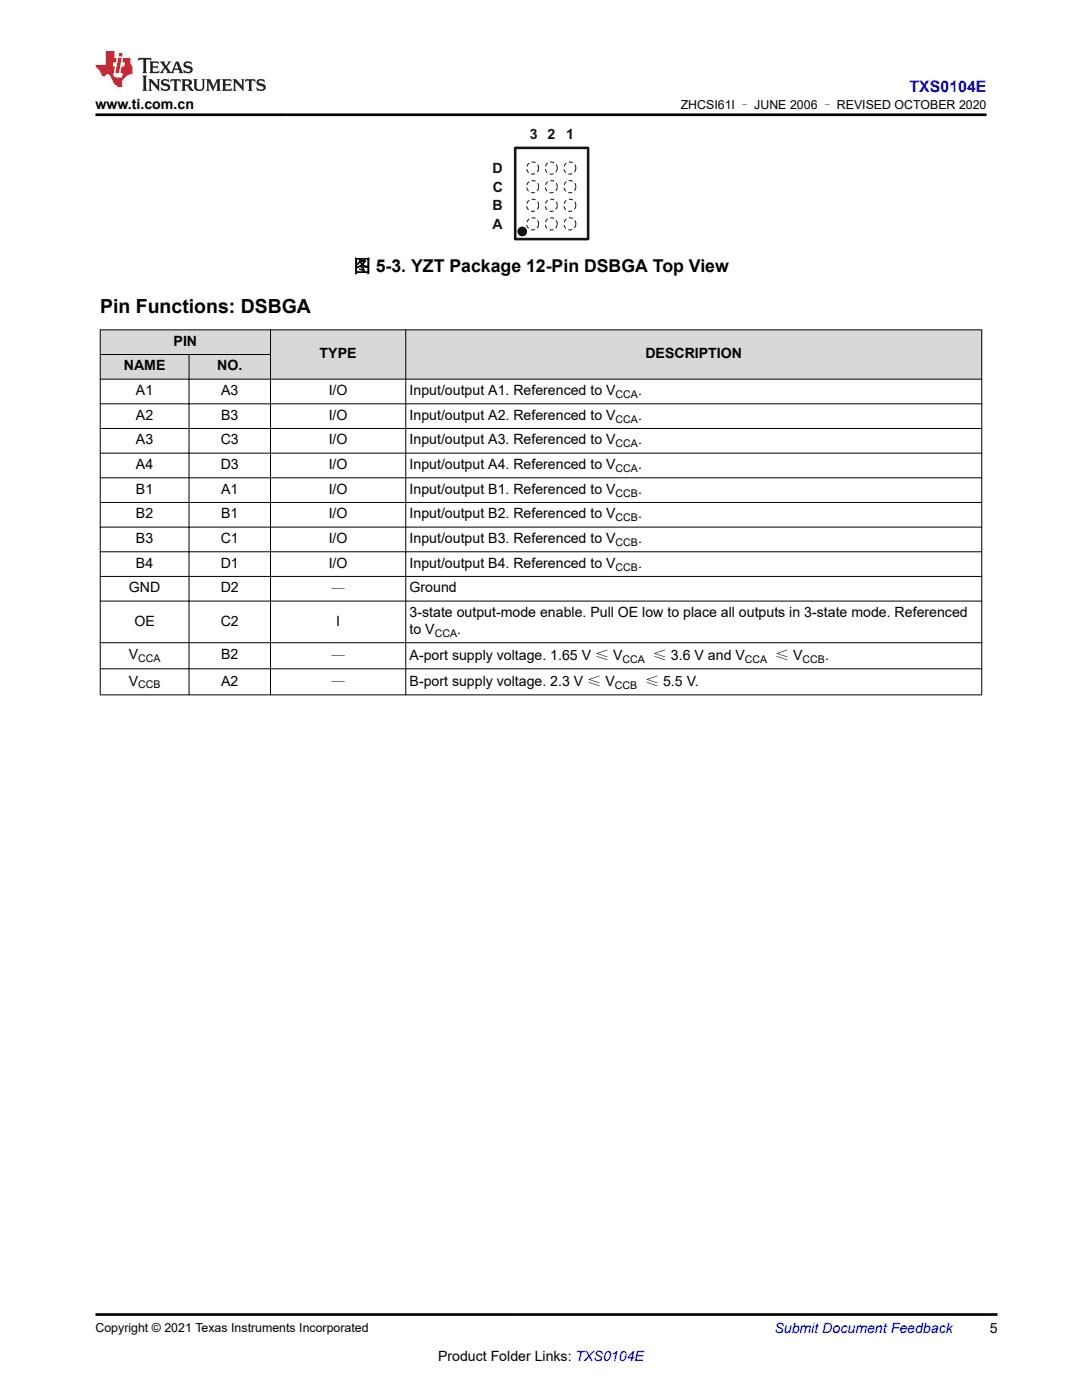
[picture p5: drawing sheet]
<svg xmlns="http://www.w3.org/2000/svg" width="216mm" height="279mm" viewBox="0 0 216 279" stroke-linecap="round" stroke-linejoin="round" font-family="sans-serif">
<defs><g id="words">
<text font-size="3.9" x="20" y="62.4">Pin Functions: DSBGA</text>
<text font-size="3.5" x="70.5" y="54.3">图 5-3. YZT Package 12-Pin DSBGA Top View</text>
<text font-size="3.2" fill="#00f" x="181.5" y="18.3">TXS0104E</text>
<g font-size="2.8">
<text x="19" y="21.7">www.ti.com.cn</text>
<text x="34.6" y="69">PIN</text>
<text x="63.8" y="71.5">TYPE</text>
<text x="128.8" y="71.5">DESCRIPTION</text>
<text x="24.7" y="73.9">NAME</text>
<text x="43.3" y="73.9">NO.</text>
<text x="27.1" y="83.8">A2</text>
<text x="27.1" y="78.9">A1</text>
<text x="44.1" y="83.8">B3</text>
<text x="44.1" y="78.9">A3</text>
<text x="65.6" y="83.8">I/O</text>
<text x="65.6" y="78.9">I/O</text>
<text x="81.7" y="83.8">Input/output A2. Referenced to V</text>
<text x="81.7" y="78.9">Input/output A1. Referenced to V</text>
<text x="127.3" y="78.9">.</text>
<text x="127.3" y="83.8">.</text>
<text x="27.1" y="88.7">A3</text>
<text x="44" y="88.7">C3</text>
<text x="65.6" y="88.7">I/O</text>
<text x="81.7" y="88.7">Input/output A3. Referenced to V</text>
<text x="127.3" y="88.7">.</text>
<text x="27.1" y="93.6">A4</text>
<text x="44" y="93.6">D3</text>
<text x="65.6" y="93.6">I/O</text>
<text x="81.7" y="93.6">Input/output A4. Referenced to V</text>
<text x="127.3" y="93.6">.</text>
<text x="27.1" y="98.5">B1</text>
<text x="44.1" y="98.5">A1</text>
<text x="65.6" y="98.5">I/O</text>
<text x="81.7" y="98.5">Input/output B1. Referenced to V</text>
<text x="127.3" y="98.5">.</text>
<text x="27.1" y="103.5">B2</text>
<text x="44.1" y="103.5">B1</text>
<text x="65.6" y="103.5">I/O</text>
<text x="81.7" y="103.5">Input/output B2. Referenced to V</text>
<text x="127.3" y="103.5">.</text>
<text x="27.1" y="108.4">B3</text>
<text x="27.1" y="113.3">B4</text>
<text x="44" y="108.4">C1</text>
<text x="44" y="113.3">D1</text>
<text x="65.6" y="108.4">I/O</text>
<text x="65.6" y="113.3">I/O</text>
<text x="81.7" y="108.4">Input/output B3. Referenced to V</text>
<text x="81.7" y="113.3">Input/output B4. Referenced to V</text>
<text x="127.3" y="108.4">.</text>
<text x="127.3" y="113.3">.</text>
<text x="25.7" y="118.2">GND</text>
<text x="44" y="118.2">D2</text>
<text x="66.1" y="118.5">—</text>
<text x="81.7" y="118.2">Ground</text>
<text x="26.8" y="124.8">OE</text>
<text x="44" y="124.8">C2</text>
<text x="67.1" y="124.8">I</text>
<text x="81.7" y="123.2">3-state output-mode enable. Pull OE low to place all outputs in 3-state mode. Referenced</text>
<text x="25.7" y="131.6">V</text>
<text x="44.1" y="131.6">B2</text>
<text x="66.1" y="131.9">—</text>
<text x="81.7" y="131.7">A-port supply voltage. 1.65 V ≤ V</text>
<text x="81.7" y="126.5">to V</text>
<text x="91.2" y="126.5">.</text>
<text x="130.3" y="131.7">≤ 3.6 V and V</text>
<text x="154.7" y="131.7">≤ V</text>
<text x="164.6" y="131.7">.</text>
<text x="25.7" y="136.8">V</text>
<text x="44.1" y="136.8">A2</text>
<text x="66.1" y="137.1">—</text>
<text x="81.7" y="136.9">B-port supply voltage. 2.3 V ≤ V</text>
<text x="128.7" y="136.9">≤ 5.5 V.</text>
<text x="197.5" y="266.1">5</text>
<text x="87.4" y="271.7">Product Folder Links: TXS0104E</text>
</g>
<g font-size="2.8" fill="#0d1413">
<text x="105.7" y="27.8">3 2</text>
<text x="113" y="27.8">1</text>
<text x="98.3" y="34.5">D</text>
<text x="98.3" y="42">B</text>
<text x="98.3" y="38.2">C</text>
<text x="98.3" y="45.7">A</text>
</g>
<text font-size="2.8" fill="#00f" x="154.5" y="266.1">Submit Document Feedback</text>
<g font-size="2.5">
<text x="135.8" y="21.8">ZHCSI61I – JUNE 2006 – REVISED OCTOBER 2020</text>
<text x="19" y="265.8">Copyright © 2021 Texas Instruments Incorporated</text>
</g>
<g font-size="2.1">
<text x="122.8" y="79.4">CCA</text>
<text x="122.8" y="84.3">CCA</text>
<text x="122.8" y="89.3">CCA</text>
<text x="122.8" y="94.2">CCA</text>
<text x="122.8" y="99.1">CCB</text>
<text x="122.8" y="104">CCB</text>
<text x="122.8" y="109">CCB</text>
<text x="122.8" y="113.9">CCB</text>
<text x="86.8" y="127.1">CCA</text>
<text x="27.6" y="132.2">CCA</text>
<text x="27.6" y="137.4">CCB</text>
<text x="122.7" y="137.5">CCB</text>
<text x="124.2" y="132.3">CCA</text>
<text x="148.6" y="132.3">CCA</text>
<text x="160.2" y="132.3">CCB</text>
</g>
</g></defs>
<circle cx="104.2" cy="46.2" r=".96" fill="#0d1413"/>
<path d="M102.8 29.5h14.6M102.8 47.7h14.6" fill="none" stroke="#0d1413" stroke-width=".45"/>
<g fill="none" stroke="#0d1413" stroke-width=".2" stroke-dasharray=".7 .7">
<circle cx="106.3" cy="37.3" r="1.21"/>
<circle cx="106.3" cy="33.5" r="1.2"/>
<circle cx="110" cy="37.3" r="1.21"/>
<circle cx="110" cy="33.5" r="1.2"/>
<circle cx="113.7" cy="37.3" r="1.21"/>
<circle cx="113.7" cy="33.5" r="1.2"/>
<circle cx="106.3" cy="44.7" r="1.22"/>
<circle cx="106.3" cy="41" r="1.21"/>
<circle cx="110" cy="44.7" r="1.22"/>
<circle cx="110" cy="41" r="1.21"/>
<circle cx="113.7" cy="44.7" r="1.22"/>
<circle cx="113.7" cy="41" r="1.21"/>
</g>
<path d="M102.8 29.5v18.2M117.4 29.5v18.2" fill="none" stroke="#0d1413" stroke-width=".46"/>
<g fill="#d8d8d8">
<path d="M20 65.8h175.9v4.9h-175.9z" fill-rule="evenodd"/>
<path d="M20 70.7h175.9v5h-175.9z" fill-rule="evenodd"/>
<path d="M20.1 65.9h33.8v4.8h-33.8z" fill-rule="evenodd"/>
<path d="M54 65.9h26.9v9.7h-26.9z" fill-rule="evenodd"/>
<path d="M81 65.9h114.8v9.7h-114.8z" fill-rule="evenodd"/>
<path d="M20.1 70.8h17.6v4.8h-17.6z" fill-rule="evenodd"/>
<path d="M37.8 70.8h16.1v4.8h-16.1z" fill-rule="evenodd"/>
</g>
<g fill="none" stroke="#000" stroke-width=".2">
<path d="M19.9 65.8h176.1M19.9 70.7h34.1M20 65.8v72.9M37.7 70.7v68M54 65.8v72.9M81 65.8v72.9M195.9 65.8v72.9M196 75.7h-176.1M19.9 80.6h176.1M19.9 85.5h176.1M19.9 90.4h176.1M19.9 95.4h176.1"/>
<path d="M19.9 100.3h176.1M19.9 105.2h176.1M19.9 110.1h176.1M19.9 115h176.1M19.9 120h176.1M19.9 128.3h176.1M19.9 133.5h176.1M19.9 138.7h176.1"/>
</g>
<path d="M27.7 11.6l-.2 .5 .5-.2h.6v.1v2.2l-.2 .4h1l-.2-.4v-2.2v-.1h.5l.5 .2-.1-.5zM29.8 12.3l.2 .4v1.5l-.2 .4h1.9l.1-.6a1.08 1.08 0 0 1-1.3 .2v-.7h.6l.4 .2v-.7l-.4 .2h-.6v-.5l.2-.2a1 1 0 0 1 1 .3l-.1-.5zM31.8 12.3l1 1.1-1 1.2h.9l-.2-.2 .4-.8 .5 .8-.2 .2h1.6l-.2-.2 .1-.5h1l.1 .5-.1 .2h.9l-.2-.3-.8-2h-.5l-1 2.2-.8-1.1 .9-1.1h-.8l.2 .2-.5 .6-.3-.6 .1-.2zM35.2 12.7l.4 1h-.8zM36.8 12.4a.65 .65 0 0 0-.2 .7 .65 .65 0 0 0 .6 .5l.7 .1 .1 .3a.79 .79 0 0 1-.7 .4 .79 .79 0 0 1-.7-.5l.1 .7 .2-.1a.93 .93 0 0 0 1.1 .1 .93 .93 0 0 0 .4-1 1.46 1.46 0 0 0-1.2-.6l-.1-.3a1.09 1.09 0 0 1 1.2 .2l-.2-.6-.1 .1-.6-.2zM28.4 15.1l.2 .4v2.2l-.2 .4h1l-.2-.4v-2.2l.2-.4zM29.6 15.8l.2 .4v1.5l-.2 .4h.8l-.3-.4v-1.3l1.7 1.8v-2l.2-.4h-.8l.2 .2 .1 1.1-1.2-1.3zM32.3 15.9a.65 .65 0 0 0-.2 .8 .65 .65 0 0 0 .7 .4l.6 .2 .1 .2a.79 .79 0 0 1-.7 .4 .79 .79 0 0 1-.7-.5l.1 .7 .2-.1a.93 .93 0 0 0 1.1 .1 .93 .93 0 0 0 .4-.9 1.46 1.46 0 0 0-1.2-.6l-.1-.4a1.09 1.09 0 0 1 1.2 .2l-.2-.6-.1 .1-.6-.1zM34.1 15.8l-.1 .6a.63 .63 0 0 1 .7-.3l.1 1.6-.3 .4h1l-.2-.4v-1.6a.66 .66 0 0 1 .8 .3l-.1-.6zM36.2 15.8l.2 .4v1.5l-.2 .4h.9l-.2-.2v-.7h.5l.1 .2a.79 .79 0 0 0 1.2 .6l-1-.9a.61 .61 0 0 0 .6-.6 .61 .61 0 0 0-.5-.7zM36.9 16.1h.2a.47 .47 0 0 1 .5 .1 .47 .47 0 0 1 .1 .5l-.2 .1-.6 .1zM38.5 15.8l.2 .2a2.27 2.27 0 0 0 .4 2 1.04 1.04 0 0 0 1.7-.7v-1.3l.2-.2h-.8l.2 .4v1.1a.6 .6 0 0 1-.6 .6 .6 .6 0 0 1-.6-.6v-1.1l.3-.4zM41.1 15.8l.2 .4v1.5l-.2 .4h.7l-.2-.4v-1.4l.9 1.9 .8-1.9v1.4l-.2 .4h1l-.3-.4v-1.5l.3-.4h-.8l-.7 1.5-.7-1.5zM44.3 15.8l.2 .4v1.5l-.2 .4h1.9l.1-.6a1.09 1.09 0 0 1-1.3 .2v-.7h.6l.4 .2v-.6l-.4 .2h-.6v-.6l.2-.1a1.01 1.01 0 0 1 1 .3l-.1-.6zM46.4 15.8l.3 .4v1.5l-.3 .4h.8l-.2-.4v-1.3l1.6 1.8v-2l.2-.4h-.7l.2 .2v1.1l-1.2-1.3zM49 15.8l-.1 .6a.63 .63 0 0 1 .8-.3v1.6l-.3 .4h1l-.2-.4v-1.6a.66 .66 0 0 1 .8 .3l-.1-.6zM51.4 15.9a.65 .65 0 0 0-.2 .8 .65 .65 0 0 0 .6 .4l.6 .2 .2 .2a.79 .79 0 0 1-.8 .4 .79 .79 0 0 1-.6-.5l.1 .7 .2-.1a.93 .93 0 0 0 1 .1 .93 .93 0 0 0 .5-.9 1.46 1.46 0 0 0-1.3-.6l-.1-.4a1.09 1.09 0 0 1 1.3 .2l-.2-.6-.2 .1-.5-.1z" fill="#231f20"/>
<path d="M21.1 10.2v2.8h-2v.3l.9 1a.95 .95 0 0 0 .9 .9 .59 .59 0 0 1 .6-.4 .59 .59 0 0 1 .5 .4l.4 .7a1.59 1.59 0 0 0 2.1 1.4 1.61 1.61 0 0 1 1-2.3l1-.3-.1-1.5a1.59 1.59 0 0 1-.4-1.7h-1.4l-.2 .9h.5l-.1 .9h-.5l-.2 1v.2l.4 .1-.2 .9h-.6a.73 .73 0 0 1-1.1-.7l.3-1.5h-.5l.2-.9h.5l.2-.9h-.5v-1.3zM23.6 11.5l-.6 3.1h.7l.6-3.1zM23.8 10.6l-.1 .6h.7l.1-.6z" fill="#ed1c24"/>
<path d="M19 22.9h177.8M19 262.3h180" fill="none" stroke="#000" stroke-width=".53"/>
<use href="#words"/>
</svg>
